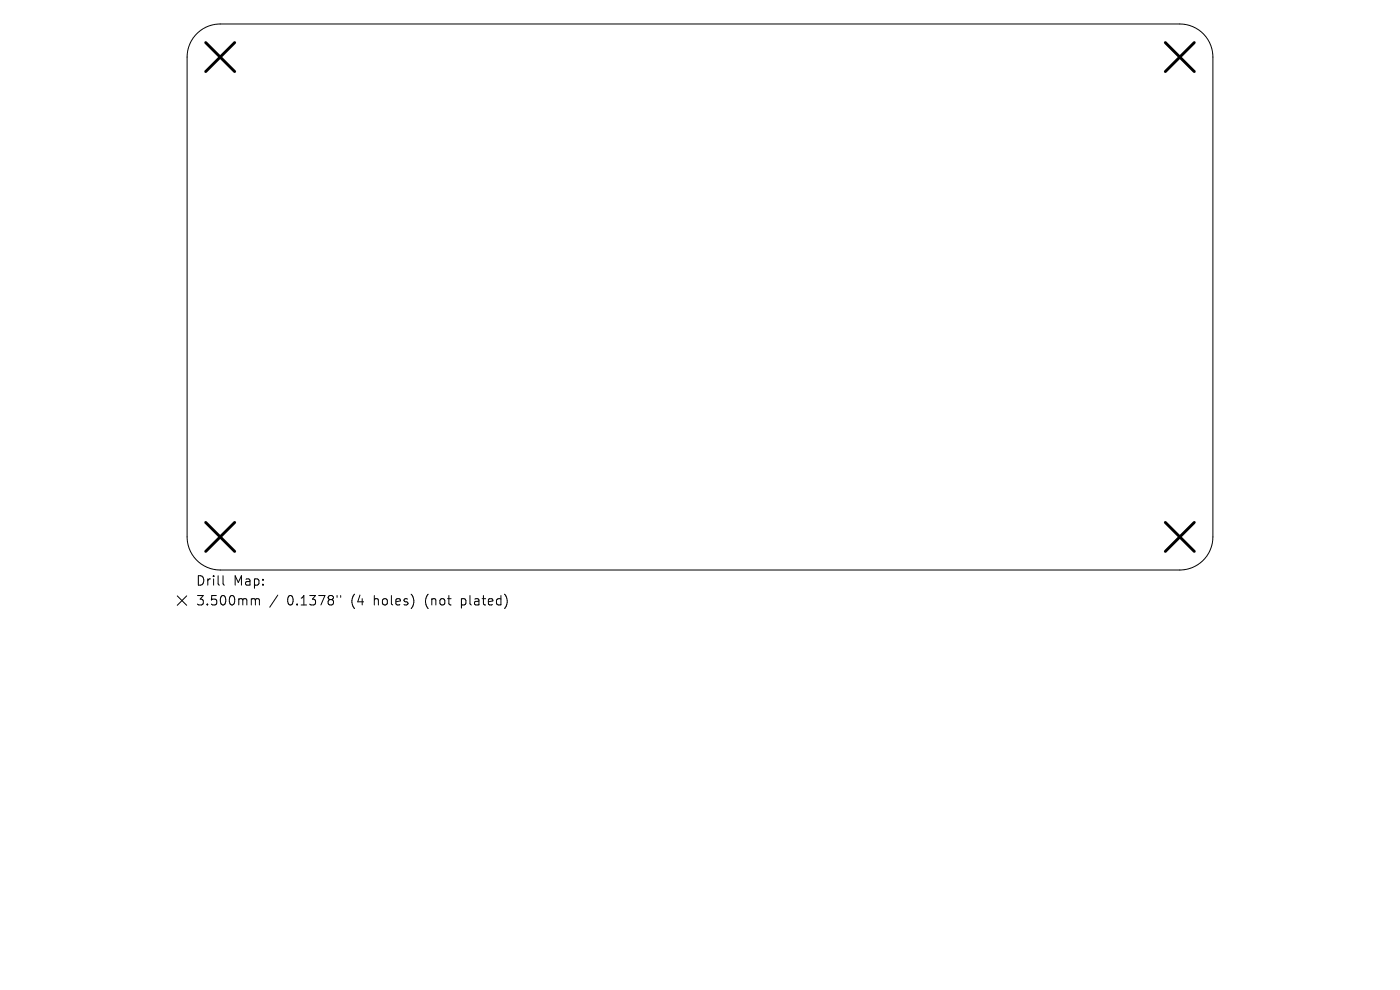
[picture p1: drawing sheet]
<svg xmlns="http://www.w3.org/2000/svg" width="297mm" height="210mm" viewBox="0 0 297 210" stroke-linecap="round" stroke-linejoin="round" font-family="sans-serif">
<defs><g id="words">
<g font-size="2.8">
<text x="41.6" y="124.5">Drill</text>
<text x="49.5" y="124.5">Map:</text>
<text x="41.6" y="128.7">3.500mm</text>
<text x="60.9" y="128.7">0.1378&quot;</text>
<text x="74.5" y="128.7">(4</text>
<text x="79.3" y="128.7">holes)</text>
<text x="90.3" y="128.7">(not</text>
<text x="98" y="128.7">plated)</text>
</g>
</g></defs>
<path d="M41.9 7a7 7 0 0 1 4.8-1.9h203.6a7 7 0 0 1 7 7v101.8a7 7 0 0 1-7 7h-203.6a7 7 0 0 1-7-7v-101.8a7 7 0 0 1 2.2-5.1zM37.6 126.4l2 2M39.6 126.4l-2 2M47.3 122.1v1.7l.3 .3M53.9 127l.3 .3M54.2 127.3v1M54.2 127.3l.3-.3 .4 .1 .1 1.2M58.9 126.2l-1.7 2.6M71.5 126.3v.4M72.3 126.3v.4M87.7 126.9v1.3M107.1 126.1a2.35 2.35 0 0 1 0 2.9" fill="none" stroke="#000" stroke-width=".21"/>
<path d="M43.6 9l6.2 6.2M49.8 9l-6.2 6.2M247.2 9l6.2 6.2M253.4 9l-6.2 6.2M43.6 110.8l6.2 6.2M49.8 110.8l-6.2 6.2M247.2 110.8l6.2 6.2M253.4 110.8l-6.2 6.2" fill="none" stroke="#000" stroke-width=".61"/>
<use href="#words"/>
</svg>
